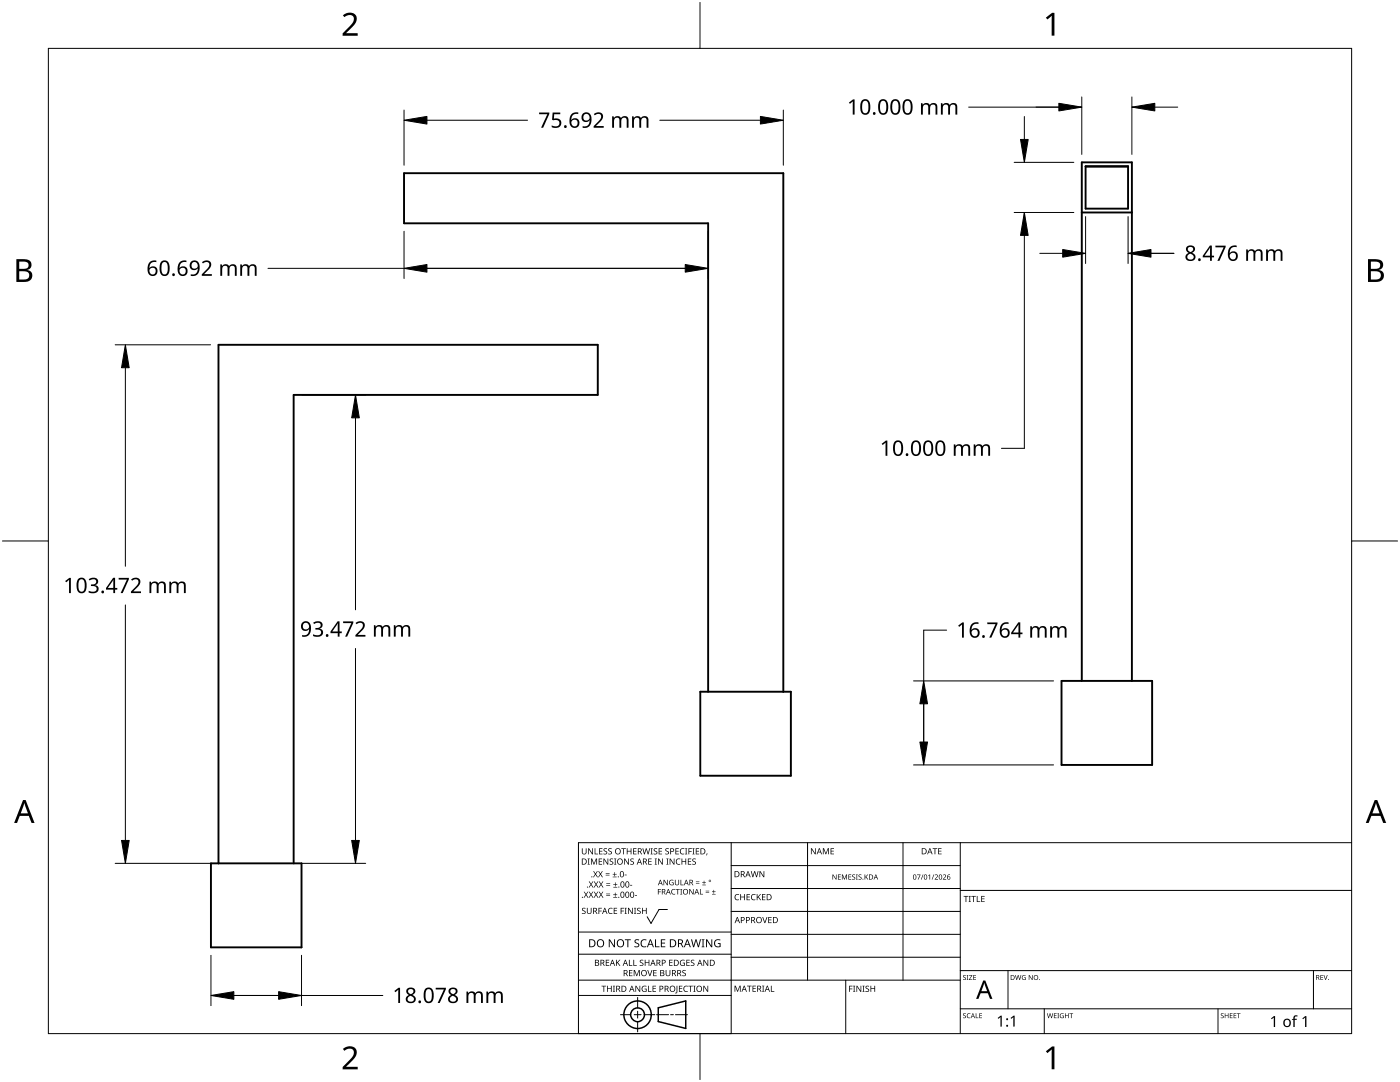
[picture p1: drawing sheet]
<svg xmlns="http://www.w3.org/2000/svg" width="279mm" height="216mm" viewBox="0 0 279 216" stroke-linecap="round" stroke-linejoin="round" font-family="sans-serif">
<path d="M216.7 33.3h8.4M216.7 33.2h8.4v8.4h-8.4zM225.9 42.4h-10M139.8 138h18v16.8h-18zM141.3 138v-93.4h-60.7v-10h75.7v103.4M211.9 135.9h18v16.7h-18zM215.9 135.9v-103.5h10v103.5M42.1 172.3h18.1v16.7h-18.1zM58.6 172.3v-93.5h60.7v-10h-75.7v103.5" fill="none" stroke="#000" stroke-width=".38"/>
<path d="M9.7 9.7h260v196.5h-260z" fill="none" stroke="#000" stroke-width=".2"/>
<path d="M139.7 .5v9.2M.5 108h9.2M269.7 108h9.2M139.7 206.2v9.2" fill="none" stroke="#000" stroke-width=".2"/>
<g fill="#000">
<path d="M68.4 3.1a1.64 1.64 0 0 1 2.8 .4 2.52 2.52 0 0 1-1.2 2.2l-.9 .9h2.3v.5h-3v-.4l1.2-1.2a1.95 1.95 0 0 0 .9-2.2 1.23 1.23 0 0 0-1.8 .1zM208.7 3.5l1.3-.9h.4v4.5h-.5v-4l-.9 .8zM68.4 209.3a1.64 1.64 0 0 1 2.8 .4 2.52 2.52 0 0 1-1.2 2.2l-.9 1h2.3v.5h-3v-.5l1.2-1.2a1.95 1.95 0 0 0 .9-2.1 1.23 1.23 0 0 0-1.8 .1zM208.7 209.8l1.3-1h.4v4.6h-.5v-4l-.9 .7z"/>
<path d="M3.3 51.7h1.3a1.28 1.28 0 0 1 1.7 1.3 1.04 1.04 0 0 1-.9 .9 1.23 1.23 0 0 1 1 1.5 1.23 1.23 0 0 1-1.5 .9h-1.6zM3.8 54.1v1.7h1a.86 .86 0 0 0 1-.9 .86 .86 0 0 0-1.1-.8zM3.8 52.2v1.4h.9a.78 .78 0 0 0 1-.7 .78 .78 0 0 0-1.1-.7z"/>
<path d="M273 51.7h1.3a1.28 1.28 0 0 1 1.7 1.3 1.04 1.04 0 0 1-.8 .9 1.23 1.23 0 0 1 1 1.5 1.23 1.23 0 0 1-1.6 .9h-1.6zM273.6 54.1v1.7h.9a.86 .86 0 0 0 1.1-.9 .86 .86 0 0 0-1.1-.8zM273.6 52.2v1.4h.8a.78 .78 0 0 0 1-.7 .78 .78 0 0 0-1.1-.7z"/>
<path d="M4.6 159.6h.5l1.8 4.6h-.6l-.6-1.4h-1.8l-.5 1.4h-.6zM4.8 160.2l-.7 2.1h1.5z"/>
<path d="M274.3 159.6h.6l1.7 4.6h-.6l-.5-1.4h-1.8l-.6 1.4h-.5zM274.6 160.2l-.7 2.1h1.4z"/>
</g>
<g fill="none" stroke="#000" stroke-width=".2">
<path d="M145.9 168.1v38.1h-30.5v-38.1h154.3M145.9 172.7h45.7M145.9 177.3h45.7M161.2 168.1v27.5M180.2 168.1v27.5M191.6 168.1v38.1M191.6 177.7h78.1M115.4 198.6h30.5M115.4 195.6h76.2M115.4 190.4h30.5M115.4 186h30.5M127.3 199v2.1"/>
<path d="M133.2 181.5h-1.7l-1.6 2.8-.7-1.4M145.9 181.9h45.7M145.9 186.4h45.7M145.9 191h45.7M168.8 195.6v10.6M191.6 193.7h78.1M201.2 193.7v7.6M262.1 193.7v7.6M123.8 202.5h2.1M126.6 202.5h1.3M127.3 201.8v1.4M127.3 203.8v2.1"/>
<path d="M128.6 202.5h2.1M131 202.5h2.4M133.8 202.5h.6M134.8 202.5h2.4M191.6 201.3h78.1M208.4 201.3v4.9M243.1 201.3v4.9"/>
</g>
<g fill="#000">
<path d="M116.1 169.3h.2v.8a.32 .32 0 0 0 .3 .3 .32 .32 0 0 0 .3-.3v-.8h.2v.8a.47 .47 0 0 1-.5 .4 .47 .47 0 0 1-.5-.5zM116.5 177.9h.2l.3 .5 .3-.5h.1l-.4 .6 .4 .6h-.1l-.3-.5-.4 .5h-.1l.4-.6zM117.3 171.3h.4l-.1 .1v1l.1 .1h-.4l.1-.1v-1zM117.4 169.3h.2l.6 1v-1h.1v1.2h-.1l-.7-1v1h-.1zM117.5 177.9h.2l.3 .5 .3-.5h.1l-.4 .6 .4 .6h-.1l-.4-.5-.3 .5h-.1l.4-.6zM117.5 175.9h.2l.3 .5 .3-.5h.1l-.4 .6 .5 .6h-.2l-.3-.5-.4 .5h-.1l.4-.6zM117.9 171.3h.3l.3 1 .4-1h.3v1.2h-.2v-1l-.4 1h-.1l-.4-1v1h-.2zM118.7 169.3h.1v1h.6v.2h-.7zM118.4 173.8h.1l.3 .5 .3-.5h.2l-.4 .6 .4 .7h-.1l-.4-.6-.3 .6h-.1l.4-.7zM118.5 177.9h.2l.2 .5 .3-.5h.2l-.4 .6 .4 .6h-.1l-.4-.5-.3 .5h-.1l.4-.6zM118.5 175.9h.2l.3 .5 .3-.5h.1l-.4 .6 .4 .6h-.1l-.3-.5-.4 .5h-.1l.4-.6zM119.5 171.3h.7v.1h-.6v.4h.5v.2h-.5v.4h.6v.1h-.7z"/>
<path d="M119.6 169.3h.6v.1h-.5v.4h.5v.1h-.5v.4h.5v.2h-.6zM119.4 173.8h.1l.3 .5 .3-.5h.2l-.4 .6 .4 .7h-.1l-.4-.6-.3 .6h-.2l.5-.7zM119.5 177.9h.1l.3 .5 .3-.5h.2l-.4 .6 .4 .6h-.1l-.4-.5-.3 .5h-.1l.4-.6zM119.5 175.9h.2l.3 .5 .3-.5h.1l-.4 .6 .4 .6h-.1l-.4-.5-.3 .5h-.1l.4-.6zM120.9 174.6h.8v.1h-.8zM120.9 174.2h.8v.1h-.8zM121 178.7h.8v.1h-.8zM121 178.3h.8v.1h-.8zM121 176.6h.8v.1h-.8zM121 176.3h.8v.1h-.8zM120.5 169.4l.4-.1h.3l-.1 .1a.25 .25 0 0 0-.4-.1 .25 .25 0 0 0 0 .4l.4 .3 .1 .2-.3 .3-.5-.1v-.1h.2a.27 .27 0 0 0 .4-.1 .27 .27 0 0 0-.3-.3l-.2-.2zM120.4 171.3h.2l.7 1-.1-1h.2v1.2h-.2l-.6-1v1h-.2z"/>
<path d="M121.4 169.4l.5-.1h.2v.1a.25 .25 0 0 0-.4-.1 .25 .25 0 0 0 0 .4l.4 .3v.2l-.2 .3-.5-.1v-.1h.1a.27 .27 0 0 0 .5-.1 .27 .27 0 0 0-.4-.3l-.2-.2zM122.3 174.9h.8v.2h-.8zM122.4 179h.8v.1h-.8zM122.4 177h.8v.1h-.8zM121.7 171.4l.4-.1 .3 .1-.1 .1a.25 .25 0 0 0-.4-.1 .25 .25 0 0 0 0 .4 .42 .42 0 0 1 .5 .5 .42 .42 0 0 1-.7 .2l-.1-.2 .2 .1a.27 .27 0 0 0 .5-.2 .27 .27 0 0 0-.4-.3l-.2-.2zM122.6 174h.1v.4h.4v.1h-.4v.4h-.1v-.4h-.3v-.1h.3zM122.7 178.1h.1v.4h.4v.1h-.4v.3h-.1v-.3h-.3v-.1h.3zM122.7 176.1h.2v.3h.3v.2h-.3v.3h-.2v-.3h-.3v-.2h.3zM122.6 171.3h.4l-.1 .1v1l.1 .1h-.4l.1-.1v-1zM124 169.3h.9v.1h-.4v1.1h-.1v-1.1h-.4zM124.7 174.5h.4v.2h-.4zM124.6 171.3h.1l.7 1v-1h.1v1.2h-.2l-.6-1v1h-.1z"/>
<path d="M125.7 176.6h.5v.1h-.5zM125.1 169.3h.1v.5h.7v-.5h.1v1.2h-.1v-.6h-.7v.6h-.1zM125.8 171.4l.5-.1 .2 .1v.1a.25 .25 0 0 0-.4-.1 .25 .25 0 0 0 0 .4 .42 .42 0 0 1 .4 .5 .42 .42 0 0 1-.7 .2v-.2l.1 .1a.27 .27 0 0 0 .5-.2 .27 .27 0 0 0-.4-.3l-.2-.2zM126.7 178.6h.4v.2h-.4zM126.4 169.3h.6v.1h-.5v.4h.5v.1h-.5v.4h.5v.2h-.6zM128.2 169.3h.2l.2 1 .3-1h.2l.2 1 .3-1h.1l-.3 1.2h-.1l-.3-1.1-.3 1.1h-.2zM129.4 171.3h.7v.1h-.6v.4h.5v.2h-.5v.4h.6v.1h-.7zM129.8 169.3h.5l-.2 .1v1l.2 .1h-.5l.2-.1v-1zM130.7 171.3h.4l-.1 .1v1l.1 .1h-.4l.1-.1v-1zM130.5 169.4l.4-.1h.3l-.1 .1a.25 .25 0 0 0-.4-.1 .25 .25 0 0 0 0 .4l.4 .3 .1 .2-.2 .3-.6-.1v-.1h.2a.27 .27 0 0 0 .4-.1 .27 .27 0 0 0-.3-.3l-.2-.2zM131.3 177.4h.6v.1h-.5v.4h.5v.1h-.5v.5h-.1zM131.4 169.3h.7v.1h-.5v.4h.5v.1h-.5v.4h.5v.2h-.7z"/>
<path d="M131.3 171.3h.2l.7 1v-1h.1v1.2h-.2l-.6-1v1h-.2zM132.4 175.6h.2l.6 .9v-.9h.1v1h-.2l-.6-.9v.9h-.1zM133 171.3h.4l-.1 .1v1l.1 .1h-.4l.1-.1v-1zM132.8 169.4l.4-.1h.3l-.1 .1a.25 .25 0 0 0-.3-.1 .25 .25 0 0 0 0 .4l.4 .3v.2l-.2 .3-.5-.1v-.1h.1a.27 .27 0 0 0 .5-.1 .27 .27 0 0 0-.4-.3l-.2-.2zM133.7 175.7l.5-.2 .2 .1v.1a.45 .45 0 0 0-.7 .4 .45 .45 0 0 0 .6 .4v-.3h-.2v-.1h.3v.5a.6 .6 0 0 1-.8-.1 .6 .6 0 0 1 .1-.8zM134.1 177.5l.4-.1h.3l-.1 .2a.44 .44 0 0 0-.6 .4 .44 .44 0 0 0 .6 .3 .52 .52 0 0 1-.7 0 .52 .52 0 0 1 .1-.8zM133.6 171.3h.2l.7 1v-1h.1v1.2h-.2l-.6-1v1h-.2zM134.9 177.4h.8v.1h-.4v1h-.1v-1h-.3zM135 171.5l.5-.2 .3 .1-.1 .1a.49 .49 0 0 0-.7 .4 .49 .49 0 0 0 .7 .5 .52 .52 0 0 1-.6 0 .52 .52 0 0 1-.2-.6zM134.8 169.3h.7v.1h-.6v.4h.5v.1h-.5v.4h.6v.2h-.7zM134.7 175.6h.1v.7a.28 .28 0 0 0 .3 .2 .28 .28 0 0 0 .3-.2v-.7h.1v.7a.42 .42 0 0 1-.4 .4 .42 .42 0 0 1-.4-.4zM135.8 175.6h.2v.9h.4v.1h-.6z"/>
<path d="M135.8 177.4h.3l-.1 .1v.9l.1 .1h-.3l.1-.1v-.9zM135.8 169.4l.4-.1h.4l-.1 .1h-.2a.49 .49 0 0 0-.4 .6 .49 .49 0 0 0 .7 .3 .52 .52 0 0 1-.7 .1 .52 .52 0 0 1-.2-.6zM136 171.3h.2v.5h.6v-.5h.1v1.2h-.1v-.5h-.6v.5h-.2zM136.7 169.3h.5l-.2 .1v1l.2 .1h-.5l.2-.1v-1zM137.4 169.3h.7v.1h-.6v.4h.5v.2h-.5v.5h-.1zM137.3 171.3h.7v.1h-.6v.4h.5v.2h-.5v.4h.6v.1h-.7zM137.6 177.4h.1l.6 .9v-.9h.1v1.1h-.1l-.6-.9v.9h-.1zM138.2 169.3h.4l-.1 .1v1l.1 .1h-.4l.1-.1v-1zM138.9 176.2h.7v.1h-.7zM138.9 175.9h.7v.1h-.7zM138.2 171.4l.4-.1 .3 .1-.1 .1a.25 .25 0 0 0-.4-.1 .25 .25 0 0 0 0 .4 .42 .42 0 0 1 .5 .5 .42 .42 0 0 1-.7 .2l-.1-.2 .2 .1a.27 .27 0 0 0 .5-.2 .27 .27 0 0 0-.4-.3l-.2-.2zM138.9 169.3h.6v.1h-.5v.4h.5v.1h-.5v.4h.5v.2h-.6z"/>
<path d="M139.7 177.4h.1v1h.5v.1h-.6zM140.1 176.5h.8v.1h-.8zM140.5 175.7h.1v.3h.3v.2h-.3v.3h-.1v-.3h-.4v-.2h.4zM140.8 178h.7v.2h-.7zM140.8 177.7h.7v.1h-.7zM141 170.3h.2l-.3 .4zM142.1 178.4h.7v.1h-.7zM142.4 177.6h.1v.3h.3v.1h-.3v.3h-.1v-.3h-.3v-.1h.3zM146.8 178.6l.4-.2 .3 .1v.1a.49 .49 0 0 0-.7 .4 .49 .49 0 0 0 .7 .5 .52 .52 0 0 1-.7 0 .52 .52 0 0 1-.2-.6zM147.7 178.4h.2v.5h.6v-.5h.2v1.2h-.2v-.5h-.6v.5h-.2zM149 178.4h.7v.1h-.5v.4h.4v.2h-.4v.4h.5v.1h-.7zM150 178.6l.5-.2 .3 .1-.1 .1a.49 .49 0 0 0-.7 .4 .49 .49 0 0 0 .8 .5 .52 .52 0 0 1-.7 0 .52 .52 0 0 1-.2-.6z"/>
<path d="M149.8 173.8h.2l.3 1.1 .2-1.1h.2l.3 1.1 .2-1.1h.2l-.3 1.2h-.2l-.3-1-.3 1h-.1zM151 178.4h.2v.6l.5-.6h.2l-.5 .5 .5 .7h-.2l-.4-.6-.1 .6h-.2zM151.6 173.8h.1l.7 1v-1h.1v1.2h-.1l-.7-1v1h-.1zM152.1 178.4h.7v.1h-.6v.4h.5v.2h-.5v.4h.6v.1h-.7zM161.8 169.3h.2l.7 1v-1h.1v1.2h-.2l-.6-1v1h-.2zM164.2 169.3h.2l.4 .9 .4-.9h.2v1.2h-.1v-1.1l-.4 1.1h-.1l-.4-1.1v1.1h-.2zM165.8 169.3h.6v.1h-.5v.4h.5v.1h-.5v.4h.5v.2h-.6zM166.1 174.5h.2l.5 .8v-.8h.1l.1 1h-.2l-.5-.8v.8h-.2zM167.2 174.5h.6v.1h-.4v.3h.4v.1h-.4v.4h.4v.1h-.6zM168 174.5h.2l.3 .8 .4-.8h.1v1h-.1v-.9l-.4 .9-.4-.9v.9h-.1zM169.3 174.5h.6v.1h-.5v.3h.5v.1h-.5v.4h.5v.1h-.6zM170.1 174.6l.4-.1h.2l-.1 .1a.24 .24 0 0 0-.3 0 .24 .24 0 0 0-.1 .3 .24 .24 0 0 0 .3 .1 .32 .32 0 0 1 .1 .5 .32 .32 0 0 1-.6-.1h.1a.26 .26 0 0 0 .4 0 .26 .26 0 0 0 0-.3 .26 .26 0 0 0-.3-.1z"/>
<path d="M170.8 174.5h.4l-.1 .1v.8l.1 .1h-.4l.1-.1v-.8zM171.4 174.6l.3-.1h.2v.1a.24 .24 0 0 0-.3 0 .24 .24 0 0 0-.1 .3 .24 .24 0 0 0 .3 .1 .32 .32 0 0 1 0 .5 .32 .32 0 0 1-.5-.1h.1a.26 .26 0 0 0 .3 0 .26 .26 0 0 0 .1-.3 .26 .26 0 0 0-.3-.1zM172.5 174.5h.2v.5l.6-.5-.4 .4 .4 .6h-.2l-.3-.5-.1 .5h-.2zM183 174.5h.7l-.4 1h-.2l.5-.9h-.6zM184.2 174.5h.1l-.4 1h-.1zM185.2 174.7l.4-.2v1h-.1v-.9l-.2 .2zM186.3 174.5h.2l-.4 1h-.2zM186.1 169.3h.9v.1h-.3v1.1h-.2v-1.1h-.4zM186.5 174.6a.37 .37 0 0 1 .6 0 .37 .37 0 0 1-.2 .6l-.2 .2h.5v.1h-.7l.3-.4a.27 .27 0 0 0 .3-.3 .27 .27 0 0 0-.4-.2zM187.2 169.3h.7v.1h-.5v.4h.5v.1h-.5v.4h.5v.2h-.7zM188.2 174.6a.37 .37 0 0 1 .6 0 .37 .37 0 0 1-.3 .6l-.2 .2h.5v.1h-.6l.2-.4a.27 .27 0 0 0 .3-.3 .27 .27 0 0 0-.4-.2zM192.3 178.8h.9v.1h-.3v1.1h-.2v-1.1h-.4z"/>
<path d="M193.3 178.8h.5l-.2 .1v1l.2 .1h-.5l.2-.1v-1zM193.8 178.8h1v.1h-.4v1.1h-.2v-1.1h-.4zM194.9 178.8h.2v1.1h.5v.1h-.7zM195.8 178.8h.7v.1h-.5v.4h.5v.1h-.5v.5h.5v.1h-.7zM116.2 181.3l.4-.2 .3 .1-.1 .1a.25 .25 0 0 0-.4-.1 .25 .25 0 0 0 0 .4l.4 .2 .1 .3-.3 .3-.5-.1v-.1h.2a.27 .27 0 0 0 .4-.1 .27 .27 0 0 0-.3-.3l-.2-.2zM117.1 181.1h.2v.8a.32 .32 0 0 0 .3 .3 .32 .32 0 0 0 .3-.3v-.8h.2v.8a.47 .47 0 0 1-.5 .5 .47 .47 0 0 1-.5-.5zM119.4 181.1h.7v.2h-.5v.4h.5v.1h-.5v.6h-.2zM120 196.7h1v.1h-.4v1.1h-.2v-1.1h-.4zM120.9 191.5h.7v.1h-.5v.4h.4v.2h-.4v.4h.5v.1h-.7zM121.5 181.3l.4-.2 .4 .1-.1 .1a.49 .49 0 0 0-.7 .5 .49 .49 0 0 0 .7 .4 .52 .52 0 0 1-.6 .1 .52 .52 0 0 1-.3-.6zM121.1 196.7h.2v.5h.6v-.5h.2v1.2h-.2v-.6h-.6v.6h-.2zM121.5 187.4h.2l.9 1.3v-1.3h.1v1.6h-.2l-.8-1.3v1.3h-.2z"/>
<path d="M122.3 196.7h.4l-.1 .1v1l.1 .1h-.4l.2-.1v-1zM122.5 181.1h.7v.2h-.6v.4h.5v.1h-.5v.4h.6v.2h-.7zM122.9 191.5h.2v.6l.5-.6h.2l-.5 .5 .5 .7h-.2l-.4-.6-.1 .6h-.2zM123.9 181.1h.6v.2h-.5v.4h.5v.1h-.5v.6h-.1zM124.7 181.1h.4l-.2 .2v.9l.2 .2h-.4l.1-.2v-.9zM124.7 187.4h1.2v.2h-.5v1.4h-.2v-1.4h-.5zM125.5 191.5h.2v1.1h.5v.1h-.7zM125.5 193.6h.7v.1h-.5v.4h.5v.1h-.5v.4h.5v.2h-.7zM125.3 181.1h.2l.7 1.1-.1-1.1h.2v1.3h-.2l-.6-1v1h-.2zM126.4 191.5h.2v1.1h.5v.1h-.7zM126.5 181.1h.5l-.2 .2v.9l.2 .2h-.5l.2-.2v-.9zM126.5 193.6h.2l.4 1 .4-1h.2v1.2h-.2v-1.1l-.4 1.1h-.1l-.4-1.1v1.1h-.1z"/>
<path d="M126.7 187.6l.3-.2 .6 .1-.2 .1a.33 .33 0 0 0-.6 .2 .33 .33 0 0 0 .4 .4 .47 .47 0 0 1 .4 .6 .47 .47 0 0 1-.7 .2h-.3v-.2h.2a.35 .35 0 0 0 .6-.2 .35 .35 0 0 0-.5-.4l-.3-.2zM126.8 196.7h.2l.6 1v-1h.2v1.2h-.2l-.7-1 .1 1h-.2zM127.2 181.3l.4-.2 .3 .1-.1 .1a.25 .25 0 0 0-.4-.1 .25 .25 0 0 0 0 .4l.4 .2 .1 .3-.3 .3-.5-.1v-.1h.2a.27 .27 0 0 0 .4-.1 .27 .27 0 0 0-.3-.3l-.2-.2zM127.7 191.6l.5-.1 .2 .1v.1a.25 .25 0 0 0-.4-.1 .25 .25 0 0 0 0 .4l.4 .2v.3l-.2 .2h-.5v-.2l.1 .1a.27 .27 0 0 0 .5-.2 .27 .27 0 0 0-.4-.3l-.2-.2zM128 187.6l.6-.2 .4 .1v.2a.64 .64 0 0 0-1 .5 .64 .64 0 0 0 1 .6v.2a.83 .83 0 0 1-1.1-.3 .83 .83 0 0 1 .1-1.1zM128.2 196.8l.6-.1 .2 .1v.1a.5 .5 0 0 0-.8 .4 .5 .5 0 0 0 .7 .5v-.4h-.3v-.1h.4v.6a.66 .66 0 0 1-.8-.2 .66 .66 0 0 1 0-.9zM128.1 181.1h.2v.6h.6v-.6h.2v1.3h-.2v-.6h-.6v.6h-.2zM129.2 193.6h.1l.4 1 .3-1h.2l-.4 1.2h-.2zM129.3 196.7h.2v1.1h.5v.1h-.7zM128.7 191.5h.1v.5h.6v-.5h.2v1.2h-.2v-.5h-.6v.5h-.1zM130.7 187.4h.2v1.4h.7v.2h-.9zM130.2 196.7h.7v.1h-.5v.4h.5v.1h-.5v.5h.5v.1h-.7z"/>
<path d="M130.4 193.6h.6v.1h-.5v.4h.5v.1h-.5v.4h.5v.2h-.6zM131.9 187.4h.9v.2h-.7v.5h.6v.2h-.6v.5h.7v.2h-.9zM132.8 193.6h.2v.7a.32 .32 0 0 0 .3 .4 .32 .32 0 0 0 .3-.4v-.7h.2v.7a.47 .47 0 0 1-.5 .5 .47 .47 0 0 1-.5-.5zM133.5 191.5h.7v.1h-.5v.4h.5v.2h-.5v.4h.5v.1h-.7zM135 196.7h.2v1.3l-.1 .2h-.3l-.1-.1 .3-.2zM135.5 196.7h.7v.1h-.5v.4h.4v.1h-.4v.5h.5v.1h-.7zM135.8 191.7l.5-.2 .4 .1-.1 .1a.5 .5 0 0 0-.8 .4 .5 .5 0 0 0 .7 .5v-.4h-.2v-.1h.4v.6a.66 .66 0 0 1-.9-.1 .66 .66 0 0 1 0-.9zM136.2 193.7l.4-.2 .3 .1-.1 .1a.25 .25 0 0 0-.4-.1 .25 .25 0 0 0 0 .4 .42 .42 0 0 1 .5 .6 .42 .42 0 0 1-.7 .2l-.1-.2h.2a.27 .27 0 0 0 .5-.1 .27 .27 0 0 0-.4-.3l-.2-.2zM136.5 196.8l.5-.1 .3 .1-.1 .1a.49 .49 0 0 0-.7 .4 .49 .49 0 0 0 .8 .4 .52 .52 0 0 1-.7 .1 .52 .52 0 0 1-.2-.6zM137 191.5h.7v.1h-.6v.4h.5v.2h-.5v.4h.6v.1h-.7zM137.4 196.7h.9v.1h-.4v1.1h-.1v-1.1h-.4zM137.9 191.6l.4-.1 .3 .1-.1 .1a.25 .25 0 0 0-.4-.1 .25 .25 0 0 0 0 .4l.4 .2 .1 .3-.2 .2h-.6v-.2l.2 .1a.27 .27 0 0 0 .5-.2 .27 .27 0 0 0-.4-.3l-.2-.2z"/>
<path d="M138.4 196.7h.4l-.1 .1v1l.1 .1h-.4l.1-.1v-1zM137.9 187.4h.2l.3 1.4 .4-1.4h.2l.4 1.4 .3-1.4h.2l-.4 1.6h-.2l-.4-1.3-.4 1.3h-.2zM140 187.4h.6l-.2 .2v1.3l.2 .1h-.6l.2-.1v-1.3zM140.4 196.7h.1l.7 1v-1h.1v1.2h-.1l-.7-1v1h-.1zM140.4 191.5h.2l.6 1v-1h.1v1.2h-.1l-.7-1v1h-.1zM140.9 187.4h.2l.9 1.3v-1.3h.2v1.6h-.3l-.8-1.3v1.3h-.2zM142.7 187.6l.7-.2 .4 .1-.1 .2a.65 .65 0 0 0-1 .5 .65 .65 0 0 0 .9 .6v-.4h-.3v-.2h.5v.7a.86 .86 0 0 1-1.1-.1 .86 .86 0 0 1 0-1.2zM146.6 196.7h.2l.4 1 .4-1h.2v1.2h-.1v-1.1l-.4 1.1h-.2l-.4-1.1v1.1h-.1zM149.1 196.7h.9v.1h-.4v1.1h-.1v-1.1h-.4zM150.2 196.7h.7v.1h-.6v.4h.5v.1h-.5v.5h.6v.1h-.7zM152.1 183h.2l.3 1 .4-1h.2l-.5 1.2h-.1zM152.1 196.7h.4l-.1 .1v1l.1 .1h-.4l.1-.1v-1z"/>
<path d="M153.8 196.7h.2v1.1h.5v.1h-.7zM153.3 183h.7v.1h-.5v.4h.5v.1h-.5v.5h.5v.1h-.7zM169.5 196.7h.6v.1h-.5v.5h.5v.1h-.5v.5h-.1zM170.2 196.7h.5l-.2 .1v1l.2 .1h-.5l.2-.1v-1zM170.9 196.7h.2l.6 1v-1h.2v1.2h-.2l-.6-1v1h-.2zM172.1 196.7h.5l-.2 .1v1l.2 .1h-.5l.2-.1v-1zM172.8 196.8l.4-.1h.2v.2a.25 .25 0 0 0-.4-.1 .25 .25 0 0 0 0 .4l.4 .2 .1 .3-.3 .2h-.5v-.2l.2 .1a.27 .27 0 0 0 .4-.2 .27 .27 0 0 0-.3-.3l-.3-.2zM173.7 196.7h.2v.5h.6v-.5h.2v1.2h-.2v-.6h-.6v.6h-.2zM192.2 194.7l.4-.1h.2l-.1 .1a.24 .24 0 0 0-.3 0 .24 .24 0 0 0-.1 .3 .24 .24 0 0 0 .4 .1l.1 .1-.1 .3h-.4l-.1-.1a.24 .24 0 0 0 .3 .1 .24 .24 0 0 0 .1-.3l-.4-.3zM192.9 194.6h.4l-.1 .1v.7l.1 .1h-.4l.1-.1v-.7zM193.4 194.6h.6l-.5 .8h.6v.1h-.7l.5-.8h-.5zM194.2 194.6h.6v.1h-.4v.3h.4v.1h-.4v.3h.4v.1h-.6z"/>
<path d="M202.6 194.6h.1l.2 .8 .2-.8h.2l.2 .8 .2-.8h.1l-.2 .9h-.2l-.2-.8-.2 .8h-.2zM204.1 194.7l.3-.1h.3l-.1 .1a.4 .4 0 0 0-.6 .4 .4 .4 0 0 0 .6 .3v-.3l-.2-.1h.3v.5a.53 .53 0 0 1-.7-.1 .53 .53 0 0 1 .1-.7zM205.3 194.6h.2l.5 .8v-.8h.1v.9h-.2l-.5-.8v.8h-.1zM263.5 194.6h.6v.1h-.5v.3h.4v.1h-.4v.3h.5v.1h-.6zM264.1 194.6h.2l.2 .8 .3-.8h.2l-.4 .9h-.1zM192.2 202.3l.4-.1h.2l-.1 .1a.24 .24 0 0 0-.3 0 .24 .24 0 0 0-.1 .3 .24 .24 0 0 0 .4 .1l.1 .2-.1 .2-.4 .1-.1-.2a.24 .24 0 0 0 .3 .1 .24 .24 0 0 0 .1-.3l-.4-.2zM193.1 202.3l.6-.1-.3 .1a.4 .4 0 0 0-.3 .5 .4 .4 0 0 0 .5 .2 .46 .46 0 0 1-.6 0 .46 .46 0 0 1 .1-.7zM194.7 202.2h.1v.8h.5v.2h-.6zM195.4 202.2h.6v.1h-.4v.3h.4v.1h-.4v.4h.4v.1h-.6zM199.1 203.1l.6-.4h.2v2.1h-.2v-1.9l-.5 .4zM201.7 203.1l.6-.4h.2v2.1h-.3v-1.9l-.4 .4zM209 202.2h.1l.2 .8 .2-.8h.1l.3 .8 .2-.8h.1l-.3 1h-.1l-.2-.9-.3 .9h-.1z"/>
<path d="M210.3 202.2h.6v.1h-.4v.3h.3v.1h-.3v.4h.4v.1h-.6zM211 202.2h.4l-.2 .1v.8l.2 .1h-.4l.1-.1v-.8zM211.6 202.3l.7-.1-.1 .1a.4 .4 0 0 0-.6 .4 .4 .4 0 0 0 .6 .3v-.2l-.2-.2h.3v.5a.53 .53 0 0 1-.7-.1 .53 .53 0 0 1 0-.7zM212.5 202.2h.2v.4h.5v-.4h.1v1h-.1v-.5h-.5v.5h-.2zM213.4 202.2h.8v.1h-.3v.9h-.2v-.9h-.3zM243.7 202.3l.3-.1h.2v.1a.24 .24 0 0 0-.3 0 .24 .24 0 0 0-.1 .3 .24 .24 0 0 0 .3 .1l.1 .2-.1 .2-.4 .1-.1-.2a.24 .24 0 0 0 .4 .1 .24 .24 0 0 0 0-.3l-.3-.2zM244.4 202.2h.2v.4h.5v-.4h.1v1h-.1v-.5h-.5v.5h-.2zM245.4 202.2h.6v.1h-.4v.3h.4v.1h-.4v.4h.4v.1h-.6zM246.2 202.2h.5v.1h-.4v.3h.4v.1h-.4v.4h.4v.1h-.5zM246.8 202.2h.8v.1h-.3v.9h-.2v-.9h-.3zM253.7 203.2l.6-.5h.2v2.2h-.3v-1.9l-.4 .4zM258.2 202.7l.3-.1h.5l-.1 .3-.4-.1-.1 .2v.3h.4v.2h-.4v1.4h-.3v-1.4h-.3l.3-.2z"/>
<path d="M259.9 203.2l.6-.5h.2v2.2h-.2v-1.9l-.5 .4z"/>
<path d="M116.1 171.3h.4a.61 .61 0 0 1 .6 .6 .61 .61 0 0 1-.6 .6h-.4zM116.3 171.4v1h.1a.48 .48 0 0 0 .5-.5 .48 .48 0 0 0-.4-.5z"/>
<path d="M122.7 169.9a.61 .61 0 0 1 1.2 0 .61 .61 0 0 1-1.2 0zM123 169.5a.47 .47 0 0 0-.1 .7 .47 .47 0 0 0 .8 0v-.1a.45 .45 0 0 0-.1-.6 .45 .45 0 0 0-.6 0z"/>
<path d="M123.1 171.9a.61 .61 0 0 1 1.2 0 .61 .61 0 0 1-1.2 0zM123.5 171.5l-.2 .4a.45 .45 0 0 0 .7 .4 .45 .45 0 0 0 0-.8l-.2-.1z"/>
<path d="M123.9 173.9a.51 .51 0 0 1 .6 .1 .51 .51 0 0 1 0 .7 .44 .44 0 0 1-.6 .3 .44 .44 0 0 1-.2-.6zM123.9 174v.1a.48 .48 0 0 0 .3 .8 .53 .53 0 0 0 .2-.5 .53 .53 0 0 0-.4-.4z"/>
<path d="M124 178a.44 .44 0 0 1 .5 0 .44 .44 0 0 1 .1 .5 .46 .46 0 0 1-.4 .7 .46 .46 0 0 1-.4-.7zM124.1 178.1l-.1 .2a.45 .45 0 0 0 .3 .7 .53 .53 0 0 0 .2-.5 .53 .53 0 0 0-.4-.4z"/>
<path d="M124 176a.44 .44 0 0 1 .5 0 .44 .44 0 0 1 .1 .5 .46 .46 0 0 1-.4 .6 .46 .46 0 0 1-.4-.7zM124.1 176.1l-.1 .4a.31 .31 0 0 0 .2 .5 .31 .31 0 0 0 .3-.5l-.1-.4z"/>
<path d="M124.9 178a.5 .5 0 0 1 .7 .1 .5 .5 0 0 1 0 .6 .44 .44 0 0 1-.6 .4 .44 .44 0 0 1-.2-.6zM125 178.1a.48 .48 0 0 0-.1 .6 .48 .48 0 0 0 .4 .3l.1-.8-.2-.2z"/>
<path d="M124.9 176a.44 .44 0 0 1 .6 0 .44 .44 0 0 1 .1 .5 .46 .46 0 0 1-.5 .6 .46 .46 0 0 1-.3-.7zM125 176.1l-.1 .4a.31 .31 0 0 0 .3 .5 .31 .31 0 0 0 .2-.5v-.4z"/>
<path d="M125.9 178a.5 .5 0 0 1 .6 .1 .5 .5 0 0 1 0 .6 .44 .44 0 0 1-.5 .4 .44 .44 0 0 1-.2-.6zM126 178.1l-.1 .1a.48 .48 0 0 0 .4 .8 .53 .53 0 0 0 .2-.5 .53 .53 0 0 0-.5-.4z"/>
<path d="M127.3 169.3h.3a.35 .35 0 0 1 .5 .2 .35 .35 0 0 1-.3 .4l.4 .6h-.2l-.3-.5h-.3v.5h-.1zM127.4 169.4v.4h.2a.23 .23 0 0 0 .3-.2 .23 .23 0 0 0-.3-.2z"/>
<path d="M127.5 171.3h.2l.4 1.2h-.1l-.2-.4h-.4l-.2 .4h-.1zM127.6 171.5l-.2 .5h.4z"/>
<path d="M128.3 171.3h.3a.35 .35 0 0 1 .5 .2 .35 .35 0 0 1-.3 .5l.4 .5h-.2l-.3-.5h-.2v.5h-.2zM128.5 171.4v.5h.1a.23 .23 0 0 0 .3-.2 .23 .23 0 0 0-.3-.3z"/>
<path d="M131.7 175.5h.1l.5 1.1h-.2l-.1-.3h-.4l-.2 .3h-.1zM131.8 175.7l-.2 .5h.4z"/>
<path d="M132.1 177.4h.3a.31 .31 0 0 1 .4 .2 .31 .31 0 0 1-.2 .4l.3 .5h-.2l-.3-.5h-.2v.5h-.1zM132.2 177.5v.4h.2a.21 .21 0 0 0 .2-.2 .21 .21 0 0 0-.2-.2z"/>
<path d="M133.3 177.4h.1l.5 1.1h-.2l-.1-.4h-.4l-.2 .4h-.1zM133.4 177.5l-.2 .5h.4z"/>
<path d="M133.8 169.3h.6l.1 .2-.1 .4-.5 .1v.5h-.1zM133.9 169.4v.5a.29 .29 0 0 0 .5-.3 .29 .29 0 0 0-.5-.2z"/>
<path d="M136.9 175.5h.1l.4 1.1h-.1l-.1-.3h-.5l-.1 .3h-.1zM137 175.7l-.2 .5h.3z"/>
<path d="M136.2 177.9a.55 .55 0 0 1 1.1 0 .55 .55 0 0 1-1.1 0zM136.4 177.9a.45 .45 0 0 0 .9 0 .45 .45 0 0 0-.9 0z"/>
<path d="M137.6 175.6h.3a.31 .31 0 0 1 .4 .2 .31 .31 0 0 1-.2 .4l.3 .4h-.2l-.2-.4h-.3v.4h-.1zM137.7 175.7v.4h.2a.21 .21 0 0 0 .3-.2 .21 .21 0 0 0-.3-.2z"/>
<path d="M139 177.4h.1l.4 1.1h-.1l-.1-.4h-.5l-.1 .4h-.1zM139.1 177.5l-.2 .5h.3z"/>
<path d="M139.8 169.3h.4a.54 .54 0 0 1 .6 .6 .56 .56 0 0 1-.7 .6h-.3zM140 169.4v.9h.1a.48 .48 0 0 0 .5-.4 .48 .48 0 0 0-.4-.5z"/>
<path d="M141.4 175.8a.25 .25 0 0 1 .5 0 .25 .25 0 0 1-.5 0zM141.5 175.8a.15 .15 0 0 0 .3 0 .15 .15 0 0 0-.3 0z"/>
<path d="M146.6 173.8h.4a.61 .61 0 0 1 .6 .6 .61 .61 0 0 1-.7 .6h-.3zM146.8 174v.9h.1a.43 .43 0 0 0 .5-.5 .41 .41 0 0 0-.4-.4z"/>
<path d="M147.8 173.8h.4a.35 .35 0 0 1 .4 .3 .35 .35 0 0 1-.2 .4l.3 .5h-.2l-.3-.5h-.2v.5h-.2zM148 174v.4h.2a.23 .23 0 0 0 .3-.2 .23 .23 0 0 0-.3-.2z"/>
<path d="M149.2 173.8h.1l.5 1.2h-.1l-.2-.3h-.5l-.1 .3h-.2zM149.3 174l-.2 .5h.4z"/>
<path d="M153 178.4h.4a.55 .55 0 0 1 .6 .6 .56 .56 0 0 1-.6 .6h-.4zM153.2 178.5v1h.1a.48 .48 0 0 0 .5-.5 .48 .48 0 0 0-.4-.5z"/>
<path d="M163.4 169.2h.2l.5 1.3h-.2l-.2-.4h-.4l-.2 .4h-.1zM163.5 169.4l-.2 .6h.4z"/>
<path d="M173.4 174.5h.3a.51 .51 0 0 1 .5 .5 .51 .51 0 0 1-.5 .5h-.3zM173.6 174.6v.8h.3l.2-.3v-.3z"/>
<path d="M174.7 174.5h.2l.3 1h-.1l-.1-.3h-.4l-.1 .3h-.2zM174.8 174.6l-.2 .5h.4z"/>
<path d="M182.3 174.6h.4l.2 .5a.38 .38 0 0 1-.5 .4 .38 .38 0 0 1-.2-.6zM182.4 174.6l-.1 .2a.38 .38 0 0 0 .3 .6 .41 .41 0 0 0 .2-.5 .41 .41 0 0 0-.4-.3z"/>
<path d="M184 169.3h.3a.61 .61 0 0 1 .6 .6 .61 .61 0 0 1-.6 .6h-.3zM184.1 169.4v.9h.2a.43 .43 0 0 0 .5-.4 .41 .41 0 0 0-.5-.5z"/>
<path d="M184.5 174.6l.1-.1a.51 .51 0 0 1 .4 .5 .51 .51 0 0 1-.4 .5l-.2-.4zM184.6 174.6l-.1 .2a.38 .38 0 0 0 .3 .6 .41 .41 0 0 0 .2-.5 .41 .41 0 0 0-.4-.3z"/>
<path d="M185.5 169.2h.1l.5 1.3h-.1l-.2-.4h-.5l-.1 .4h-.2zM185.6 169.4l-.2 .6h.4z"/>
<path d="M187.5 174.6l.1-.1a.51 .51 0 0 1 .4 .5 .51 .51 0 0 1-.5 .5l-.1-.4zM187.6 174.6l-.1 .2a.38 .38 0 0 0 .3 .6 .41 .41 0 0 0 .1-.5 .41 .41 0 0 0-.3-.3z"/>
<path d="M189.1 174.6l.5-.1-.4 .2-.1 .3a.33 .33 0 0 1 .5 .1 .33 .33 0 0 1-.2 .5 .33 .33 0 0 1-.4-.4zM189.1 175.2a.25 .25 0 0 0 .5 0 .25 .25 0 0 0-.5 0z"/>
<path d="M118.4 181.1h.3a.35 .35 0 0 1 .4 .3 .35 .35 0 0 1-.2 .4l.3 .6h-.1l-.3-.5h-.3v.5h-.1zM118.5 181.3v.4h.2a.23 .23 0 0 0 .3-.2 .23 .23 0 0 0-.3-.2z"/>
<path d="M118.7 191.5h.4a.31 .31 0 0 1 .4 .2 .31 .31 0 0 1-.2 .4 .33 .33 0 0 1 .3 .4 .33 .33 0 0 1-.4 .2h-.5zM118.9 192.2v.4h.2a.23 .23 0 0 0 .3-.2 .23 .23 0 0 0-.3-.2zM118.9 191.6v.4h.2a.21 .21 0 0 0 .3-.2 .21 .21 0 0 0-.3-.2z"/>
<path d="M117.6 187.4h.5a.71 .71 0 0 1 .7 .8 .73 .73 0 0 1-.8 .8h-.4zM117.8 187.6v1.2h.2a.56 .56 0 0 0 .6-.6 .54 .54 0 0 0-.6-.6z"/>
<path d="M119.8 191.5h.4a.35 .35 0 0 1 .4 .3 .35 .35 0 0 1-.2 .4l.3 .5h-.2l-.3-.5h-.2v.5h-.2zM120 191.6v.5h.2a.23 .23 0 0 0 .3-.2 .23 .23 0 0 0-.3-.3z"/>
<path d="M119.3 187.6a.74 .74 0 0 1 .9-.1 .74 .74 0 0 1 .4 .7 .77 .77 0 0 1-1.1 .8 .77 .77 0 0 1-.3-1.3zM119.5 187.7l-.2 .5a.56 .56 0 0 0 .7 .6 .56 .56 0 0 0 .3-.9 .51 .51 0 0 0-.8-.2z"/>
<path d="M120.6 181.1h.2l.4 1.3h-.1l-.2-.4h-.4l-.2 .4h-.1zM120.7 181.3l-.2 .6h.4z"/>
<path d="M122.2 191.5h.1l.5 1.2h-.2l-.1-.3h-.5l-.2 .3h-.1zM122.2 191.7l-.2 .5h.4z"/>
<path d="M123 196.7h.3a.35 .35 0 0 1 .4 .2 .35 .35 0 0 1-.2 .5l.3 .5h-.1l-.3-.5h-.3v.5h-.1zM123.1 196.8v.5h.2a.23 .23 0 0 0 .3-.3 .23 .23 0 0 0-.3-.2z"/>
<path d="M123.3 187.6a.74 .74 0 0 1 .8-.1 .74 .74 0 0 1 .5 .7 .77 .77 0 0 1-1.1 .8 .77 .77 0 0 1-.3-1.3zM123.5 187.7l-.2 .5a.56 .56 0 0 0 .7 .6 .56 .56 0 0 0 .3-.9 .51 .51 0 0 0-.8-.2z"/>
<path d="M124.5 193.6h.3a.35 .35 0 0 1 .4 .2 .35 .35 0 0 1-.2 .4l.3 .6h-.1l-.3-.5h-.3v.5h-.1zM124.6 193.7v.4h.2a.23 .23 0 0 0 .3-.2 .23 .23 0 0 0-.3-.2z"/>
<path d="M124 196.7h.4a.54 .54 0 0 1 .6 .6 .56 .56 0 0 1-.6 .6h-.4zM124.2 196.8v1h.2a.48 .48 0 0 0 .5-.5 .48 .48 0 0 0-.5-.5z"/>
<path d="M124.7 191.5h.2l.4 1.2h-.1l-.2-.3h-.4l-.2 .3h-.1zM124.8 191.7l-.2 .5h.4z"/>
<path d="M126 196.7h.2l.4 1.2h-.1l-.2-.4h-.4l-.2 .4h-.1zM126.1 196.8l-.2 .6h.4z"/>
<path d="M127.9 194.2a.61 .61 0 0 1 1.2 0 .61 .61 0 0 1-1.2 0zM128.2 193.8l-.1 .4a.45 .45 0 0 0 .7 .4 .45 .45 0 0 0 0-.8l-.2-.1z"/>
<path d="M129.7 187.4h.2l.6 1.6h-.2l-.2-.5h-.6l-.2 .5h-.2zM129.8 187.6l-.2 .7h.5z"/>
<path d="M130.2 191.5h.2l.5 1.2h-.2l-.2-.3h-.4l-.2 .3h-.1zM130.3 191.7l-.2 .5h.4z"/>
<path d="M131 191.5h.4a.35 .35 0 0 1 .4 .3 .35 .35 0 0 1-.2 .4l.3 .5h-.2l-.3-.5h-.2v.5h-.2zM131.2 191.6v.5h.2a.23 .23 0 0 0 .2-.2 .23 .23 0 0 0-.3-.3z"/>
<path d="M131.8 193.6h.3a.31 .31 0 0 1 .4 .1 .31 .31 0 0 1-.2 .4 .33 .33 0 0 1 .3 .4 .33 .33 0 0 1-.4 .3h-.4zM131.9 194.2v.4h.3a.23 .23 0 0 0 .2-.2 .23 .23 0 0 0-.3-.2zM131.9 193.7v.4h.2a.21 .21 0 0 0 .3-.2 .21 .21 0 0 0-.3-.2z"/>
<path d="M131.6 196.7h.5l.3 .3-.1 .3-.5 .1v.5h-.2zM131.8 196.8v.5a.29 .29 0 0 0 .4-.2 .29 .29 0 0 0-.4-.3z"/>
<path d="M132.6 196.7h.4a.35 .35 0 0 1 .4 .2 .35 .35 0 0 1-.2 .5l.3 .5h-.2l-.3-.5h-.2v.5h-.2zM132.8 196.8v.5h.2a.23 .23 0 0 0 .3-.3 .23 .23 0 0 0-.3-.2z"/>
<path d="M132.1 191.5h.5l.2 .3-.1 .4-.5 .1v.4h-.1zM132.2 191.6v.5a.29 .29 0 0 0 .5-.2 .29 .29 0 0 0-.5-.3z"/>
<path d="M134.1 193.6h.3a.35 .35 0 0 1 .5 .2 .35 .35 0 0 1-.3 .4l.4 .6h-.2l-.3-.5h-.2v.5h-.2zM134.3 193.7v.4h.1a.23 .23 0 0 0 .3-.2 .23 .23 0 0 0-.3-.2z"/>
<path d="M133.5 197.3a.65 .65 0 0 1 1.3 0 .65 .65 0 0 1-1.3 0zM133.9 196.9a.47 .47 0 0 0-.1 .7 .47 .47 0 0 0 .7 0l.1-.1a.45 .45 0 0 0-.1-.6 .45 .45 0 0 0-.6 0z"/>
<path d="M133.7 187.4h.5a.71 .71 0 0 1 .8 .8 .73 .73 0 0 1-.9 .8h-.4zM133.9 187.6v1.2h.2a.56 .56 0 0 0 .6-.6 .54 .54 0 0 0-.6-.6z"/>
<path d="M135.2 193.6h.3a.35 .35 0 0 1 .4 .2 .35 .35 0 0 1-.2 .4l.3 .6h-.1l-.3-.5h-.3v.5h-.1zM135.3 193.7v.4h.2a.23 .23 0 0 0 .3-.2 .23 .23 0 0 0-.3-.2z"/>
<path d="M134.5 191.5h.4a.54 .54 0 0 1 .6 .6 .56 .56 0 0 1-.7 .6h-.3zM134.6 191.6v1h.2a.48 .48 0 0 0 .5-.5 .48 .48 0 0 0-.5-.5z"/>
<path d="M135.3 187.4h.4a.45 .45 0 0 1 .6 .3 .45 .45 0 0 1-.3 .6l.4 .7h-.2l-.4-.6h-.3v.6h-.2zM135.5 187.6v.6h.2a.3 .3 0 0 0 .4-.3 .3 .3 0 0 0-.4-.3z"/>
<path d="M137.1 187.4h.2l.6 1.6h-.2l-.2-.5h-.6l-.2 .5h-.2zM137.2 187.6l-.3 .7h.5z"/>
<path d="M139.6 191.5h.1l.5 1.2h-.1l-.2-.3h-.5l-.1 .3h-.2zM139.7 191.7l-.2 .5h.4z"/>
<path d="M138.9 197.3a.61 .61 0 0 1 1.2 0 .61 .61 0 0 1-1.2 0zM139.3 196.9a.47 .47 0 0 0-.1 .7 .47 .47 0 0 0 .7 0v-.1a.45 .45 0 0 0-.1-.6 .45 .45 0 0 0-.5 0z"/>
<path d="M141.7 191.5h.3a.54 .54 0 0 1 .6 .6 .56 .56 0 0 1-.6 .6h-.3zM141.8 191.6v1h.2a.48 .48 0 0 0 .5-.5 .48 .48 0 0 0-.5-.5z"/>
<path d="M147.1 183h.1l.5 1.2h-.2l-.1-.4h-.5l-.1 .4h-.2zM147.1 183.1l-.1 .6h.3z"/>
<path d="M147.9 183h.6l.1 .3-.1 .3-.5 .1v.5h-.1zM148 183.1v.5a.29 .29 0 0 0 .5-.2 .29 .29 0 0 0-.5-.3z"/>
<path d="M148.5 196.7h.1l.5 1.2h-.2l-.1-.4h-.5l-.2 .4h-.1zM148.5 196.8l-.2 .6h.4z"/>
<path d="M148.9 183h.5l.3 .3-.2 .3-.5 .1v.5h-.1zM149 183.1v.5a.29 .29 0 0 0 .5-.2 .29 .29 0 0 0-.5-.3z"/>
<path d="M149.9 183h.3a.35 .35 0 0 1 .5 .2 .35 .35 0 0 1-.3 .5l.4 .5h-.2l-.3-.5h-.2v.5h-.2zM150.1 183.1v.5h.1a.23 .23 0 0 0 .3-.3 .23 .23 0 0 0-.3-.2z"/>
<path d="M151.1 196.7h.4a.35 .35 0 0 1 .4 .2 .35 .35 0 0 1-.2 .5l.3 .5h-.2l-.3-.5h-.2v.5h-.2zM151.3 196.8v.5h.2a.23 .23 0 0 0 .2-.3 .23 .23 0 0 0-.2-.2z"/>
<path d="M150.8 183.6a.61 .61 0 0 1 1.2 0 .61 .61 0 0 1-1.2 0zM151.2 183.2a.47 .47 0 0 0-.1 .7 .47 .47 0 0 0 .7 0v-.1a.45 .45 0 0 0 0-.6 .45 .45 0 0 0-.6 0z"/>
<path d="M153.1 196.7h.1l.5 1.2h-.2l-.1-.4h-.5l-.2 .4h-.1zM153.1 196.8l-.2 .6h.4z"/>
<path d="M154.3 183h.3a.55 .55 0 0 1 .6 .6 .56 .56 0 0 1-.6 .6h-.3zM154.4 183.1v1h.2a.48 .48 0 0 0 .5-.5 .48 .48 0 0 0-.5-.5z"/>
<path d="M196.2 195.7h.4l1.5 3.6h-.5l-.5-1.1h-1.4l-.4 1.1h-.5zM196.4 196.1l-.5 1.7h1.1z"/>
<path d="M201.7 194.6h.3a.49 .49 0 0 1 .5 .5 .49 .49 0 0 1-.5 .4h-.3zM201.8 194.7v.7h.4l.1-.2v-.3z"/>
<path d="M206.2 195.1a.5 .5 0 0 1 1 0 .5 .5 0 0 1-1 0zM206.4 195a.4 .4 0 0 0 .8 0 .4 .4 0 0 0-.8 0z"/>
<path d="M262.7 194.6h.2a.28 .28 0 0 1 .4 .1 .28 .28 0 0 1-.2 .4l.3 .4h-.2l-.2-.4h-.2v.4h-.1zM262.8 194.7v.3h.1a.19 .19 0 0 0 .3-.2 .19 .19 0 0 0-.3-.1z"/>
<path d="M194.1 202.2l.5 1-.3-.3h-.3l-.3 .3zM194.2 202.3l-.2 .4h.3z"/>
<path d="M256.3 203.5a.77 .77 0 0 1 .9-.2 .77 .77 0 0 1 .4 .8 .81 .81 0 0 1-1.1 .8 .81 .81 0 0 1-.3-1.3zM256.6 203.6l-.2 .5a.52 .52 0 0 0 .6 .6 .52 .52 0 0 0 .3-.7 .48 .48 0 0 0-.2-.5 .48 .48 0 0 0-.5 .1z"/>
<circle cx="116.2" cy="179.1" r=".11"/>
<circle cx="117.2" cy="177" r=".11"/>
<circle cx="118.1" cy="175" r=".11"/>
<circle cx="123.4" cy="175" r=".11"/>
<circle cx="123.5" cy="179.1" r=".11"/>
<circle cx="123.5" cy="177" r=".11"/>
<circle cx="172.2" cy="175.4" r=".09"/>
<circle cx="207.5" cy="195.5" r=".09"/>
<circle cx="265.1" cy="195.5" r=".09"/>
<circle cx="201" cy="204.7" r=".2"/>
<circle cx="201" cy="203.4" r=".2"/>
</g>
<g fill="none" stroke="#000" stroke-width=".3">
<path d="M131.4 201.1l5.5-1.4v5.5l-5.5-1.4z"/>
<circle cx="127.2" cy="202.5" r="2.73"/>
<circle cx="127.2" cy="202.5" r="1.37"/>
</g>
<g fill="none" stroke="#000" stroke-width=".2">
<path d="M215.9 19.3v11.5M225.9 19.3v11.5M80.6 22v11M85.2 24h20.1M151.8 24h-20.1M156.3 22v11M193.3 21.4h22.6M204.4 23.3v4.5M214.3 32.4h-11.9M235 21.4h-4.5M80.6 46.1v9.5M80.6 53.5h-27.1"/>
<path d="M85.2 53.5h51.6M141.3 46.1v9.5M204.4 42.4v47.1h-4.5M207.5 50.6h4.6M214.3 42.4h-11.9M216.7 43.2v9.4M225.1 43.2v9.4M234.3 50.6h-9.2M25 73.4v39.6M42 68.8h-19M60.2 78.8h12.8M70.9 83.4v38.3"/>
<path d="M25 120.7v47M70.9 129.4v38.3M188.9 125.7h-4.6v10.2M210.3 135.9h-28M184.3 140.4v7.7M210.3 152.6h-28M42 172.3h-19M60.2 172.3h12.8M42.1 190.6v10.1M46.7 198.6h8.9M60.2 190.6v10.1M76.4 198.6h-16.2"/>
</g>
<g fill="#000" stroke="#000" stroke-width=".2">
<path d="M80.6 24l4.6-.8v1.6zM151.8 23.2l4.5 .8-4.5 .8zM203.7 27.8h1.5l-.8 4.6zM211.3 20.6l4.6 .8-4.6 .7zM225.9 21.4l4.6-.8v1.5zM80.6 53.5l4.6-.7v1.5zM136.8 52.8l4.5 .7-4.5 .8zM204.4 42.4l.8 4.6h-1.5zM212.1 49.8l4.6 .8-4.6 .7zM225.1 50.6l4.6-.8v1.5zM25 68.8l.8 4.6h-1.5zM70.9 78.8l.8 4.6h-1.5z"/>
<path d="M184.3 135.9l.8 4.5h-1.5zM183.6 148.1h1.5l-.8 4.5zM24.3 167.7h1.5l-.8 4.6zM70.2 167.7h1.5l-.8 4.6zM42.1 198.6l4.6-.7v1.5zM55.6 197.9l4.6 .7-4.6 .8z"/>
</g>
<g fill="#000">
<path d="M107.6 22.5h2v.2l-1.2 2.8h-.4l1.2-2.7h-1.6zM110.3 22.5h1.5v.3h-1.2l-.1 .9a1.02 1.02 0 0 1 1.5 .8 1.02 1.02 0 0 1-1.4 1l-.5-.1v-.4a.88 .88 0 0 0 1 .2 .88 .88 0 0 0 .5-.8 .85 .85 0 0 0-1.2-.4l-.2-.1zM118.5 22.8a1.01 1.01 0 0 1 1.2-.4 1.01 1.01 0 0 1 .6 1l-.2 .6-1.2 1.1h1.6v.4h-2v-.3l1.1-1.1a.72 .72 0 0 0 .4-.7 .72 .72 0 0 0-.4-.7l-.9 .3zM122.2 23.2h.3v.3a.86 .86 0 0 1 1.4 0 .81 .81 0 0 1 1-.3 .81 .81 0 0 1 .5 .8v1.5h-.3v-1.5a.56 .56 0 0 0-.7-.5 .56 .56 0 0 0-.4 .7v1.3h-.4v-1.5a.57 .57 0 0 0-.7-.5 .57 .57 0 0 0-.4 .8v1.2h-.3zM126.1 23.2h.3l.1 .3a.86 .86 0 0 1 1.4 0 .81 .81 0 0 1 .9-.3 .81 .81 0 0 1 .6 .8v1.5h-.4v-1.5a.56 .56 0 0 0-.6-.5 .56 .56 0 0 0-.4 .7v1.3h-.4v-1.5a.57 .57 0 0 0-.7-.5 .57 .57 0 0 0-.4 .8v1.2h-.4zM169.4 20.5l.8-.7h.3v3.1h-.3v-2.7l-.6 .5zM183.8 20.6h.3l.1 .3a.86 .86 0 0 1 1.4 0 .81 .81 0 0 1 .9-.3 .81 .81 0 0 1 .6 .8v1.5h-.4v-1.5a.56 .56 0 0 0-.7-.5 .56 .56 0 0 0-.4 .7v1.3h-.3v-1.5a.57 .57 0 0 0-.8-.5 .57 .57 0 0 0-.3 .8v1.2h-.4zM187.8 20.6h.3v.3a.86 .86 0 0 1 1.4 0 .81 .81 0 0 1 1-.3 .81 .81 0 0 1 .5 .8v1.5h-.3v-1.5a.56 .56 0 0 0-.7-.5 .56 .56 0 0 0-.4 .7v1.3h-.4v-1.5a.57 .57 0 0 0-.7-.5 .57 .57 0 0 0-.3 .8v1.2h-.4zM40.3 52.3a1.01 1.01 0 0 1 1.2-.3 1.01 1.01 0 0 1 .6 1l-.2 .5-1.2 1.2h1.6v.3h-2v-.3l1.1-1.1a.72 .72 0 0 0 .4-.7 .72 .72 0 0 0-.4-.6l-.9 .3zM44 52.8h.3v.3a.86 .86 0 0 1 1.4 0 .81 .81 0 0 1 1-.3 .81 .81 0 0 1 .5 .8v1.4h-.3v-1.4a.56 .56 0 0 0-.7-.6 .56 .56 0 0 0-.4 .8v1.2h-.4v-1.4a.57 .57 0 0 0-.7-.6 .57 .57 0 0 0-.4 .9v1.1h-.3zM47.9 52.8h.3l.1 .3a.86 .86 0 0 1 1.4 0 .81 .81 0 0 1 .9-.3 .81 .81 0 0 1 .6 .8v1.4h-.4v-1.4a.56 .56 0 0 0-.6-.6 .56 .56 0 0 0-.4 .8v1.2h-.4v-1.4a.57 .57 0 0 0-.7-.6 .57 .57 0 0 0-.4 .9v1.1h-.4zM242.6 49h2v.3l-1.2 2.7h-.4l1.2-2.6h-1.6z"/>
<path d="M248.7 49.8h.3l.1 .3a.86 .86 0 0 1 1.4 0 .81 .81 0 0 1 .9-.3 .81 .81 0 0 1 .6 .8v1.4h-.4v-1.4a.56 .56 0 0 0-.7-.6 .56 .56 0 0 0-.4 .8v1.2h-.3v-1.4a.57 .57 0 0 0-.8-.5 .57 .57 0 0 0-.3 .8v1.1h-.4zM252.7 49.8h.3v.3a.86 .86 0 0 1 1.4 0 .81 .81 0 0 1 1-.3 .81 .81 0 0 1 .6 .8v1.4h-.4v-1.4a.56 .56 0 0 0-.7-.6 .56 .56 0 0 0-.4 .8v1.2h-.4v-1.4a.57 .57 0 0 0-.7-.5 .57 .57 0 0 0-.3 .8v1.1h-.4zM176 88.6l.8-.7h.3v3.1h-.4v-2.7l-.5 .5zM190.3 88.7h.3l.1 .3a.86 .86 0 0 1 1.4 0 .81 .81 0 0 1 .9-.3 .81 .81 0 0 1 .6 .8v1.5h-.4v-1.5a.56 .56 0 0 0-.6-.6 .56 .56 0 0 0-.4 .8v1.3h-.4v-1.5a.57 .57 0 0 0-.7-.5 .57 .57 0 0 0-.4 .8v1.2h-.4zM194.3 88.7h.3l.1 .3a.86 .86 0 0 1 1.4 0 .81 .81 0 0 1 .9-.3 .81 .81 0 0 1 .6 .8v1.5h-.4v-1.5a.56 .56 0 0 0-.6-.6 .56 .56 0 0 0-.5 .8v1.3h-.3v-1.5a.57 .57 0 0 0-.7-.5 .57 .57 0 0 0-.4 .8v1.2h-.4zM13 115.9l.8-.6h.3v3h-.3v-2.6l-.6 .5zM17.7 115.6a1.09 1.09 0 0 1 1.1-.4 1.09 1.09 0 0 1 .8 .8 .74 .74 0 0 1-.6 .8 .81 .81 0 0 1 .7 .9 .81 .81 0 0 1-.9 .7l-1.1-.2v-.3a1.08 1.08 0 0 0 1.6-.3 .62 .62 0 0 0-.9-.7h-.3v-.3a.7 .7 0 0 0 .8 0 .7 .7 0 0 0 .3-.7 .89 .89 0 0 0-1.3-.1zM23.7 115.3h2v.3l-1.2 2.7h-.4l1.2-2.7h-1.6zM26.2 115.6a1.01 1.01 0 0 1 1.1-.3 1.01 1.01 0 0 1 .7 1l-.3 .5-1.1 1.2h1.5v.3h-2v-.3l1.1-1.1a.72 .72 0 0 0 .5-.6 .72 .72 0 0 0-.5-.7l-.8 .3zM29.8 116.1h.3l.1 .3a.86 .86 0 0 1 1.4 0 .81 .81 0 0 1 .9-.3 .81 .81 0 0 1 .6 .8v1.4h-.4v-1.4a.56 .56 0 0 0-.6-.6 .56 .56 0 0 0-.5 .8v1.2h-.3v-1.4a.57 .57 0 0 0-.7-.6 .57 .57 0 0 0-.4 .9v1.1h-.4zM33.8 116.1h.3l.1 .3a.86 .86 0 0 1 1.4 0 .81 .81 0 0 1 .9-.3 .81 .81 0 0 1 .6 .8v1.4h-.4v-1.4a.56 .56 0 0 0-.7-.6 .56 .56 0 0 0-.4 .8v1.2h-.3v-1.4a.57 .57 0 0 0-.8-.6 .57 .57 0 0 0-.3 .9v1.1h-.4zM62.5 124.3a1.09 1.09 0 0 1 1.1-.4 1.09 1.09 0 0 1 .8 .8 .74 .74 0 0 1-.6 .7 .81 .81 0 0 1 .7 .9 .81 .81 0 0 1-.9 .8l-1.1-.2v-.3a1.08 1.08 0 0 0 1.6-.3 .62 .62 0 0 0-.9-.7h-.3v-.3a.7 .7 0 0 0 .8-.1 .7 .7 0 0 0 .3-.7 .89 .89 0 0 0-1.3 0z"/>
<path d="M68.5 124h2v.3l-1.2 2.7h-.4l1.2-2.7h-1.6zM71 124.3a1.01 1.01 0 0 1 1.1-.4 1.01 1.01 0 0 1 .7 1.1l-.3 .5-1.1 1.2h1.5v.3h-2v-.3l1.1-1.1a.72 .72 0 0 0 .4-.7 .72 .72 0 0 0-.4-.6l-.8 .3zM74.6 124.8h.3l.1 .3a.86 .86 0 0 1 1.4 0 .81 .81 0 0 1 .9-.4 .81 .81 0 0 1 .6 .8v1.5h-.4v-1.4a.56 .56 0 0 0-.6-.6 .56 .56 0 0 0-.5 .8v1.2h-.3v-1.4a.57 .57 0 0 0-.7-.6 .57 .57 0 0 0-.4 .8v1.2h-.4zM78.6 124.8h.3l.1 .3a.86 .86 0 0 1 1.4 0 .81 .81 0 0 1 .9-.4 .81 .81 0 0 1 .6 .8v1.5h-.4v-1.4a.56 .56 0 0 0-.7-.6 .56 .56 0 0 0-.4 .8v1.2h-.4v-1.4a.57 .57 0 0 0-.7-.6 .57 .57 0 0 0-.3 .8v1.2h-.4zM191.2 124.8l.8-.6h.4v3h-.4v-2.6l-.6 .5zM197 124.2h2.1v.3l-1.3 2.7h-.4l1.3-2.7h-1.7zM205.6 125h.3l.1 .3a.86 .86 0 0 1 1.4 0 .81 .81 0 0 1 .9-.4 .81 .81 0 0 1 .6 .9v1.4h-.4v-1.4a.56 .56 0 0 0-.7-.6 .56 .56 0 0 0-.4 .8v1.2h-.3v-1.4a.57 .57 0 0 0-.8-.6 .57 .57 0 0 0-.3 .9v1.1h-.4zM209.6 125h.3v.3a.86 .86 0 0 1 1.5 0 .81 .81 0 0 1 .9-.4 .81 .81 0 0 1 .6 .9v1.4h-.4v-1.4a.56 .56 0 0 0-.7-.6 .56 .56 0 0 0-.4 .8v1.2h-.4v-1.4a.57 .57 0 0 0-.7-.6 .57 .57 0 0 0-.3 .9v1.1h-.4zM78.7 197.7l.8-.6h.3v3h-.3v-2.6l-.6 .5zM87 197.1h2v.3l-1.2 2.7h-.5l1.3-2.7h-1.6zM93.1 197.9h.3l.1 .3a.86 .86 0 0 1 1.4 0 .81 .81 0 0 1 .9-.4 .81 .81 0 0 1 .6 .8v1.5h-.4v-1.4a.56 .56 0 0 0-.7-.6 .56 .56 0 0 0-.4 .8v1.2h-.4v-1.4a.57 .57 0 0 0-.7-.6 .57 .57 0 0 0-.3 .8v1.2h-.4zM97.1 197.9h.3v.3a.86 .86 0 0 1 1.4 0 .81 .81 0 0 1 1-.4 .81 .81 0 0 1 .5 .8v1.5h-.3v-1.4a.56 .56 0 0 0-.7-.6 .56 .56 0 0 0-.4 .8v1.2h-.4v-1.4a.57 .57 0 0 0-.7-.6 .57 .57 0 0 0-.4 .8v1.2h-.3z"/>
<path d="M114.1 22.8l.5-.3 .4-.1h.4v.4a1.03 1.03 0 0 0-1.4 1.1 .95 .95 0 0 1 1.5 0 .95 .95 0 0 1-.3 1.5 1.08 1.08 0 0 1-1.2-.1 1.08 1.08 0 0 1-.4-1.1l.1-.8zM114 24.6a.66 .66 0 0 0 1.3 0 .66 .66 0 0 0-1.3 0z"/>
<path d="M116.3 22.7a1.06 1.06 0 0 1 1.3-.1 1.06 1.06 0 0 1 .4 1.1 1.42 1.42 0 0 1-1.7 1.8v-.3a1.01 1.01 0 0 0 1-.2 1.01 1.01 0 0 0 .3-1 .94 .94 0 0 1-1.4 .1 .94 .94 0 0 1 .1-1.4zM116.4 23.4a.66 .66 0 0 0 1.3 0 .66 .66 0 0 0-1.3 0z"/>
<path d="M172.1 20a1.05 1.05 0 0 1 1.2 0 1.05 1.05 0 0 1 .4 1.2 1.31 1.31 0 0 1-1 1.7 1.22 1.22 0 0 1-1-1.6l.1-.8zM172.3 20.3a1.88 1.88 0 0 0 .2 2.3 .71 .71 0 0 0 .8-1 1.17 1.17 0 0 0-.6-1.5z"/>
<path d="M175.6 20a1.05 1.05 0 0 1 1.3 0 1.05 1.05 0 0 1 .4 1.2 1.31 1.31 0 0 1-1 1.7 1.22 1.22 0 0 1-1.1-1.6l.1-.8zM175.9 20.3a1.88 1.88 0 0 0 .2 2.3 .71 .71 0 0 0 .8-1 1.17 1.17 0 0 0-.6-1.5z"/>
<path d="M178.1 20a1.05 1.05 0 0 1 1.2 0 1.05 1.05 0 0 1 .4 1.2 1.3 1.3 0 0 1-1 1.7 1.22 1.22 0 0 1-1-1.6l.1-.8zM178.3 20.3a2.23 2.23 0 0 0 .1 2.2 .68 .68 0 0 0 .8-.1 .68 .68 0 0 0 .1-.8 1.17 1.17 0 0 0-.6-1.5z"/>
<path d="M180.5 20a1.05 1.05 0 0 1 1.2 0 1.05 1.05 0 0 1 .4 1.2 1.28 1.28 0 0 1-1.1 1.7 1.37 1.37 0 0 1-.9-1.7l.1-.8zM180.7 20.3a1.88 1.88 0 0 0 .3 2.3 .71 .71 0 0 0 .7-1 1.17 1.17 0 0 0-.6-1.5z"/>
<path d="M29.9 52.3l.5-.3h.4h.4v.3a1.03 1.03 0 0 0-1.4 1.2 .96 .96 0 0 1 1.6 .1 .96 .96 0 0 1-.5 1.4 1.09 1.09 0 0 1-1.5-1.3l.1-.7zM29.8 54.1a.66 .66 0 0 0 1.3 0 .66 .66 0 0 0-1.3 0z"/>
<path d="M32.2 52.2a1.05 1.05 0 0 1 1.3 0 1.05 1.05 0 0 1 .4 1.1 1.28 1.28 0 0 1-1.2 1.8 1.37 1.37 0 0 1-.9-1.8l.2-.7zM32.5 52.4a2.23 2.23 0 0 0 .1 2.3 .68 .68 0 0 0 .7-.1 .68 .68 0 0 0 .2-.8 1.17 1.17 0 0 0-.7-1.5z"/>
<path d="M35.9 52.3l.5-.3h.4h.4v.3a1.03 1.03 0 0 0-1.4 1.2 .95 .95 0 0 1 1.5 0 .95 .95 0 0 1-.3 1.4 1.13 1.13 0 0 1-1.2-.1 1.13 1.13 0 0 1-.4-1.3l.2-.7zM35.8 54.1a.66 .66 0 0 0 1.3 0 .66 .66 0 0 0-1.3 0z"/>
<path d="M38.1 52.2a1.11 1.11 0 0 1 1.4 0 1.11 1.11 0 0 1 .3 1.3 1.38 1.38 0 0 1-1.7 1.5v-.3a1.01 1.01 0 0 0 1-.1 1.01 1.01 0 0 0 .3-1 .94 .94 0 0 1-1.4 0 .94 .94 0 0 1 .1-1.4zM38.2 52.9a.66 .66 0 0 0 1.3 0 .66 .66 0 0 0-1.3 0z"/>
<path d="M236.8 49.3l.8-.3a.75 .75 0 0 1 .9 .5 .75 .75 0 0 1-.6 .9 .87 .87 0 0 1 .6 1.2 .87 .87 0 0 1-1.1 .5 .82 .82 0 0 1-.8-.8 .82 .82 0 0 1 .6-.8l-.1-.1a.77 .77 0 0 1-.3-1.1zM236.9 51.3a.6 .6 0 0 0 1.2 0 .6 .6 0 0 0-1.2 0zM237.1 49.8a.51 .51 0 0 0 1 0 .51 .51 0 0 0-1 0z"/>
<path d="M241.5 49h.4v2h.4v.4h-.4v.6h-.4v-.6h-1.5v-.4zM241.5 49.4l-1.1 1.6h1.1z"/>
<path d="M245.5 49.3l.5-.3h.4h.4v.3a1.03 1.03 0 0 0-1.4 1.2 .96 .96 0 0 1 1.6 .1 .96 .96 0 0 1-.5 1.4 1.15 1.15 0 0 1-1.2-.3 1.15 1.15 0 0 1-.3-1.2l.2-.7zM245.4 51.1a.66 .66 0 0 0 1.3 0 .66 .66 0 0 0-1.3 0z"/>
<path d="M178.6 88.1a1.05 1.05 0 0 1 1.2 0 1.05 1.05 0 0 1 .4 1.1 1.28 1.28 0 0 1-1.1 1.8 1.37 1.37 0 0 1-.9-1.8l.2-.7zM178.8 88.4a2.23 2.23 0 0 0 .1 2.2 .68 .68 0 0 0 .8-.1 .68 .68 0 0 0 .2-.8 1.17 1.17 0 0 0-.7-1.5z"/>
<path d="M182.2 88.1a1.05 1.05 0 0 1 1.2 0 1.05 1.05 0 0 1 .4 1.1 1.28 1.28 0 0 1-1.1 1.8 1.37 1.37 0 0 1-.9-1.8l.1-.7zM182.4 88.4a2.23 2.23 0 0 0 .1 2.2 .68 .68 0 0 0 .8-.1 .68 .68 0 0 0 .1-.8 1.17 1.17 0 0 0-.6-1.5z"/>
<path d="M184.6 88.1a1.05 1.05 0 0 1 1.2 0 1.05 1.05 0 0 1 .4 1.1 1.28 1.28 0 0 1-1.1 1.8 1.37 1.37 0 0 1-.9-1.8l.1-.6zM184.8 88.4a2.23 2.23 0 0 0 .1 2.2 .68 .68 0 0 0 .8-.1 .68 .68 0 0 0 .2-.8 1.17 1.17 0 0 0-.7-1.5z"/>
<path d="M187 88.1a1.05 1.05 0 0 1 1.3 0 1.05 1.05 0 0 1 .4 1.1 1.28 1.28 0 0 1-1.2 1.8 1.37 1.37 0 0 1-.8-1.8l.1-.7zM187.3 88.4a2.23 2.23 0 0 0 .1 2.2 .68 .68 0 0 0 .7-.1 .68 .68 0 0 0 .2-.8 1.17 1.17 0 0 0-.6-1.5z"/>
<path d="M15.7 115.5a1.05 1.05 0 0 1 1.2 0 1.05 1.05 0 0 1 .4 1.1v.2a1.18 1.18 0 0 1-1.1 1.6 1.37 1.37 0 0 1-.9-1.8l.1-.7zM15.9 115.7l-.2 .6v1.1a.6 .6 0 0 0 .6 .7 .6 .6 0 0 0 .6-.7 1.66 1.66 0 0 0-.5-1.8z"/>
<path d="M22.6 115.3h.4v2h.4v.4h-.4v.6h-.4v-.6h-1.4v-.4zM22.6 115.7l-1.1 1.6h1.1z"/>
<path d="M60.3 124.2a1.11 1.11 0 0 1 1.4 0 1.11 1.11 0 0 1 .4 1.3 1.38 1.38 0 0 1-1.8 1.5v-.3a1.01 1.01 0 0 0 1-.2 1.01 1.01 0 0 0 .4-1 .94 .94 0 0 1-1.4 .1 .94 .94 0 0 1 0-1.4zM60.4 124.9a.66 .66 0 0 0 1.3 0 .66 .66 0 0 0-1.3 0z"/>
<path d="M67.4 124h.4v2h.4v.3h-.4v.7h-.4v-.7h-1.5v-.3zM67.4 124.4l-1.1 1.6h1.1z"/>
<path d="M194 124.5l.3-.2 .6-.1h.4v.3a1.03 1.03 0 0 0-1.4 1.2 .95 .95 0 0 1 1.5 0 .95 .95 0 0 1-.3 1.4 1.13 1.13 0 0 1-1.3-.1 1.13 1.13 0 0 1-.3-1.3l.1-.7zM193.9 126.3a.66 .66 0 0 0 1.3 0 .66 .66 0 0 0-1.3 0z"/>
<path d="M200 124.5l.3-.2 .6-.1h.4v.3a1.03 1.03 0 0 0-1.4 1.2 .95 .95 0 0 1 1.5 0 .95 .95 0 0 1-.3 1.4 1.13 1.13 0 0 1-1.3-.1 1.13 1.13 0 0 1-.3-1.3l.1-.7zM199.9 126.3a.66 .66 0 0 0 1.3 0 .66 .66 0 0 0-1.3 0z"/>
<path d="M203.2 124.2h.4v2h.5v.3h-.5v.7h-.3v-.7h-1.5v-.3zM203.3 124.6l-1.1 1.6h1.1z"/>
<path d="M81.2 197.4l.4-.3a.79 .79 0 0 1 1.1 .2 .79 .79 0 0 1-.1 1.1l-.3 .1a.87 .87 0 0 1 .6 1.1 .87 .87 0 0 1-1.1 .6 .82 .82 0 0 1-.8-.8 .82 .82 0 0 1 .6-.9h-.1a.77 .77 0 0 1-.3-1.1zM81.3 199.4a.6 .6 0 0 0 1.2 0 .6 .6 0 0 0-1.2 0zM81.5 197.9a.5 .5 0 0 0 1 0 .5 .5 0 0 0-1 0z"/>
<path d="M84.9 197.3a1.05 1.05 0 0 1 1.3 0 1.05 1.05 0 0 1 .4 1.1 1.28 1.28 0 0 1-1.2 1.8 1.37 1.37 0 0 1-.9-1.8l.2-.8zM85.2 197.5a1.88 1.88 0 0 0 .2 2.3 .71 .71 0 0 0 .8-.9 1.17 1.17 0 0 0-.7-1.5z"/>
<path d="M89.6 197.4l.8-.3a.75 .75 0 0 1 .9 .5 .75 .75 0 0 1-.6 .9 .87 .87 0 0 1 .7 1.1 .87 .87 0 0 1-1.2 .6 .82 .82 0 0 1-.8-.8 .82 .82 0 0 1 .6-.9h-.1a.77 .77 0 0 1-.3-1.1zM89.8 199.4a.6 .6 0 0 0 1.2 0 .6 .6 0 0 0-1.2 0zM89.9 197.9a.5 .5 0 0 0 1 0 .5 .5 0 0 0-1 0z"/>
<circle cx="112.9" cy="25.3" r=".28"/>
<circle cx="174.5" cy="22.6" r=".28"/>
<circle cx="34.6" cy="54.8" r=".27"/>
<circle cx="239.4" cy="51.8" r=".27"/>
<circle cx="181" cy="90.7" r=".28"/>
<circle cx="20.5" cy="118.1" r=".28"/>
<circle cx="65.3" cy="126.8" r=".28"/>
<circle cx="196.3" cy="127" r=".28"/>
<circle cx="83.8" cy="199.9" r=".27"/>
</g>
</svg>
